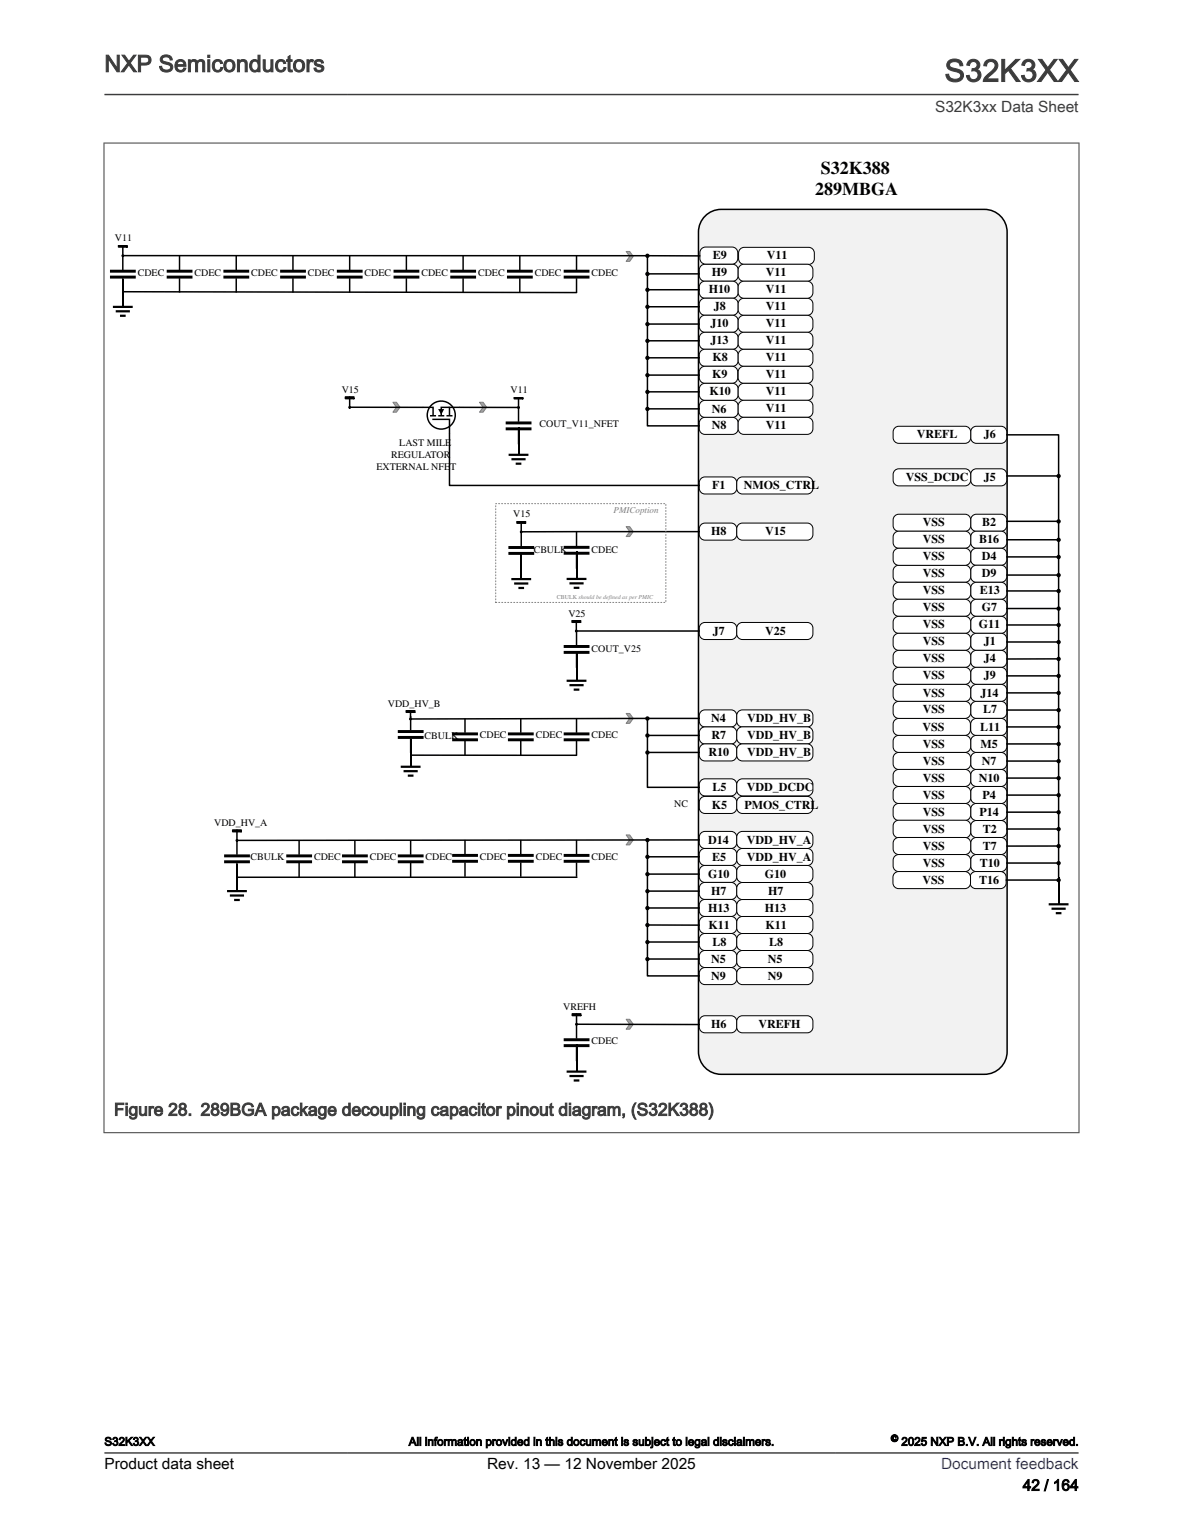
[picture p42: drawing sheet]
<svg xmlns="http://www.w3.org/2000/svg" width="216mm" height="279mm" viewBox="0 0 216 279" stroke-linecap="round" stroke-linejoin="round" font-family="sans-serif">
<defs><g id="words">
<text font-size="5.6" fill="#3c3c3c" x="172.4" y="14.9">S32K3XX</text>
<text font-size="4.2" fill="#3c3c3c" x="19" y="13.1">NXP Semiconductors</text>
<g font-size="3.3">
<text x="148.8" y="35.6">289MBGA</text>
<text x="149.8" y="31.7">S32K388</text>
</g>
<text font-size="3.2" fill="#3c3c3c" x="20.8" y="203.6">Figure 28. 289BGA package decoupling capacitor pinout diagram, (S32K388)</text>
<text font-size="2.8" fill="#3c3c3c" x="170.6" y="20.4">S32K3xx Data Sheet</text>
<g font-size="2.8">
<text x="19.1" y="268.1">Product data sheet</text>
<text x="88.9" y="268.1">Rev. 13 — 12 November 2025</text>
<text x="186.7" y="272">42 / 164</text>
</g>
<text font-size="2.8" fill="#00f" x="171.7" y="268.1">Document feedback</text>
<g font-size="2.2">
<text x="130.1" y="47.3">E9</text>
<text x="139.9" y="47.4">V11</text>
<text x="129.4" y="53.5">H10</text>
<text x="129.9" y="50.4">H9</text>
<text x="139.8" y="50.4">V11</text>
<text x="139.8" y="53.5">V11</text>
<text x="129.7" y="59.7">J10</text>
<text x="130.3" y="56.6">J8</text>
<text x="139.8" y="56.6">V11</text>
<text x="139.8" y="59.8">V11</text>
<text x="129.7" y="62.9">J13</text>
<text x="130" y="66">K8</text>
<text x="139.8" y="62.8">V11</text>
<text x="139.8" y="66">V11</text>
<text x="130" y="69.1">K9</text>
<text x="139.8" y="69.1">V11</text>
<text x="129.5" y="72.2">K10</text>
<text x="129.9" y="75.3">N6</text>
<text x="139.8" y="72.2">V11</text>
<text x="139.8" y="75.3">V11</text>
<text x="129.9" y="78.4">N8</text>
<text x="139.8" y="78.4">V11</text>
<text x="167.3" y="80">VREFL</text>
<text x="179.5" y="80">J6</text>
<text x="130" y="89.3">F1</text>
<text x="135.7" y="89.3">NMOS_CTRL</text>
<text x="165.3" y="87.8">VSS_DCDC</text>
<text x="179.5" y="87.8">J5</text>
<text x="129.8" y="97.7">H8</text>
<text x="139.6" y="97.7">V15</text>
<text x="168.4" y="96.1">VSS</text>
<text x="168.4" y="99.2">VSS</text>
<text x="178.7" y="99.2">B16</text>
<text x="179.3" y="96.1">B2</text>
<text x="168.4" y="105.4">VSS</text>
<text x="168.4" y="102.3">VSS</text>
<text x="179.2" y="102.3">D4</text>
<text x="179.2" y="105.4">D9</text>
<text x="168.4" y="108.5">VSS</text>
<text x="168.4" y="111.6">VSS</text>
<text x="178.8" y="108.5">E13</text>
<text x="179.2" y="111.6">G7</text>
<text x="130.1" y="115.8">J7</text>
<text x="139.6" y="115.8">V25</text>
<text x="168.4" y="114.7">VSS</text>
<text x="168.4" y="117.8">VSS</text>
<text x="178.6" y="114.7">G11</text>
<text x="179.5" y="117.8">J1</text>
<text x="168.4" y="120.9">VSS</text>
<text x="168.4" y="124">VSS</text>
<text x="179.5" y="120.9">J4</text>
<text x="179.5" y="124">J9</text>
<text x="129.8" y="131.8">N4</text>
<text x="136.3" y="131.8">VDD_HV_B</text>
<text x="168.4" y="127.1">VSS</text>
<text x="168.4" y="130.2">VSS</text>
<text x="179" y="127.1">J14</text>
<text x="179.4" y="130.2">L7</text>
<text x="129.3" y="138">R10</text>
<text x="129.9" y="134.9">R7</text>
<text x="136.3" y="134.9">VDD_HV_B</text>
<text x="136.3" y="138">VDD_HV_B</text>
<text x="168.4" y="133.3">VSS</text>
<text x="168.4" y="136.4">VSS</text>
<text x="178.9" y="133.3">L11</text>
<text x="178.9" y="136.4">M5</text>
<text x="168.4" y="139.5">VSS</text>
<text x="168.4" y="142.6">VSS</text>
<text x="178.6" y="142.6">N10</text>
<text x="179.2" y="139.5">N7</text>
<text x="129.9" y="147.6">K5</text>
<text x="130" y="144.3">L5</text>
<text x="135.9" y="147.6">PMOS_CTRL</text>
<text x="136.3" y="144.3">VDD_DCDC</text>
<text x="168.4" y="145.7">VSS</text>
<text x="168.4" y="148.8">VSS</text>
<text x="178.7" y="148.8">P14</text>
<text x="179.3" y="145.7">P4</text>
<text x="129.2" y="153.9">D14</text>
<text x="136.3" y="153.9">VDD_HV_A</text>
<text x="168.4" y="152">VSS</text>
<text x="168.4" y="155">VSS</text>
<text x="179.3" y="152">T2</text>
<text x="179.3" y="155">T7</text>
<text x="129.2" y="160.1">G10</text>
<text x="129.9" y="157">E5</text>
<text x="136.3" y="157.1">VDD_HV_A</text>
<text x="139.6" y="160.1">G10</text>
<text x="168.4" y="161.3">VSS</text>
<text x="168.4" y="158.2">VSS</text>
<text x="178.7" y="161.3">T16</text>
<text x="178.8" y="158.2">T10</text>
<text x="129.2" y="166.4">H13</text>
<text x="129.8" y="163.3">H7</text>
<text x="139.6" y="166.4">H13</text>
<text x="140.2" y="163.3">H7</text>
<text x="129.3" y="169.5">K11</text>
<text x="130" y="172.6">L8</text>
<text x="139.7" y="169.5">K11</text>
<text x="140.4" y="172.6">L8</text>
<text x="129.8" y="175.7">N5</text>
<text x="129.8" y="178.8">N9</text>
<text x="140.1" y="175.7">N5</text>
<text x="140.1" y="178.8">N9</text>
<text x="129.8" y="187.6">H6</text>
<text x="138.4" y="187.6">VREFH</text>
</g>
<g font-size="2.1">
<text x="19" y="263.8">S32K3XX</text>
<text x="74.6" y="263.8">All information provided in this document is subject to legal disclaimers.</text>
<text x="164.5" y="263.8">2025 NXP B.V. All rights reserved.</text>
</g>
<g font-size="1.8">
<text x="21" y="44">V11</text>
<text x="25.1" y="50.3">CDEC</text>
<text x="35.5" y="50.3">CDEC</text>
<text x="45.8" y="50.3">CDEC</text>
<text x="56.2" y="50.3">CDEC</text>
<text x="66.5" y="50.3">CDEC</text>
<text x="76.9" y="50.3">CDEC</text>
<text x="87.2" y="50.3">CDEC</text>
<text x="97.6" y="50.3">CDEC</text>
<text x="107.9" y="50.3">CDEC</text>
<text x="62.4" y="71.7">V15</text>
<text x="93.2" y="71.7">V11</text>
<text x="98.4" y="77.9">COUT_V11_NFET</text>
<text x="71.4" y="83.5">REGULATOR</text>
<text x="72.9" y="81.3">LAST MILE</text>
<text x="68.7" y="85.7">EXTERNAL NFET</text>
<text x="93.7" y="94.4">V15</text>
<text x="97.4" y="100.9">CBULK</text>
<text x="107.9" y="100.9">CDEC</text>
<text x="103.7" y="112.5">V25</text>
<text x="108" y="118.9">COUT_V25</text>
<text x="70.8" y="128.9">VDD_HV_B</text>
<text x="77.5" y="134.8">CBULK</text>
<text x="87.6" y="134.7">CDEC</text>
<text x="97.8" y="134.7">CDEC</text>
<text x="107.9" y="134.7">CDEC</text>
<text x="123" y="147.3">NC</text>
<text x="39.1" y="150.7">VDD_HV_A</text>
<text x="45.7" y="156.9">CBULK</text>
<text x="57.3" y="157">CDEC</text>
<text x="67.5" y="157">CDEC</text>
<text x="77.7" y="157">CDEC</text>
<text x="87.6" y="156.9">CDEC</text>
<text x="97.8" y="156.9">CDEC</text>
<text x="107.9" y="156.9">CDEC</text>
<text x="102.8" y="184.3">VREFH</text>
<text x="107.9" y="190.5">CDEC</text>
<text x="162.6" y="263.1">©</text>
</g>
<text font-size="1.6" fill="#7f7f7f" x="112" y="93.6">PMICoption</text>
<text font-size="1.1" fill="#7f7f7f" x="101.6" y="109.2">CBULK should be defined as per PMIC</text>
</g></defs>
<path d="M128.9 39.2a4.1 4.1 0 0 1 2.7-1h48.1a4.1 4.1 0 0 1 4.1 4.2v149.5a4.1 4.1 0 0 1-4.1 4.2h-48.1a4.1 4.1 0 0 1-4.1-4.2v-149.5a4.1 4.1 0 0 1 1.4-3.2z" fill-rule="evenodd" fill="#f2f2f2" stroke="#000" stroke-width=".27"/>
<g fill="#a5a5a5" stroke="#7f7f7f" stroke-width=".18">
<path d="M114.3 96.1h.6l.7 .9-.7 .9h-.6l.6-.9z" fill-rule="evenodd"/>
<path d="M114.3 45.9h.6l.7 .9-.7 .9h-.6l.6-.9z" fill-rule="evenodd"/>
<path d="M114.3 130.2h.6l.7 .9-.7 .9h-.6l.6-.9z" fill-rule="evenodd"/>
</g>
<g fill="#000">
<path d="M74.1 129.7h1.6v.3h-1.6zM74.8 131.2a.12 .12 0 0 0 .2 0 .12 .12 0 0 0-.2 0z" fill-rule="evenodd"/>
<path d="M72.6 133.2v.6h4.7v-.6zM72.6 134.3v.5h4.7v-.5z" fill-rule="evenodd"/>
<path d="M82.5 133.7v.5h4.7v-.5zM82.5 134.7v.6h4.7v-.6z" fill-rule="evenodd"/>
<path d="M92.7 133.7v.5h4.7v-.5zM92.7 134.7v.6h4.7v-.6z" fill-rule="evenodd"/>
</g>
<g fill="none" stroke="#000" stroke-width=".27">
<path d="M74.1 129.7h1.6v.3h-1.6zM74.9 129.7v1.5M74.9 130.7v2.6M74.9 134.8v5M84.9 131.1v2.6M84.9 135.2v2.6M95 131.1v2.6M95 135.2v2.6"/>
<circle cx="74.9" cy="131.2" r=".12"/>
</g>
<path d="M73.1 139.9h3.7M73.7 140.7h2.5M74.4 141.5h1.1" fill="none" stroke="#000" stroke-width=".4"/>
<path d="M70.8 127.3h8.3v2.2h-8.3z" fill-rule="evenodd" fill="#fff"/>
<path d="M20.6 56h3.6M21.1 56.8h2.6M21.9 57.6h1M191.4 165h3.6M191.9 165.8h2.6M192.7 166.7h1" fill="none" stroke="#000" stroke-width=".4"/>
<g fill="none" stroke="#000" stroke-width=".27">
<path d="M22.4 46.7v2.6M22.4 50.8v5M32.8 46.7v2.6M32.8 50.8v2.6M43.1 46.7v2.6M43.1 50.8v2.6M53.5 46.7v2.6M53.5 50.8v2.6M63.8 46.7v2.6M63.8 50.8v2.6M74.2 46.7v2.6M74.2 50.8v2.6"/>
<path d="M84.5 46.7v2.6M84.5 50.8v2.6M94.9 46.7v2.6M94.9 50.8v2.6M105.2 46.7v2.6M105.2 50.8v2.6l-82.7-.2M75.1 137.8h19.9M193.2 160.1v4.8"/>
</g>
<g fill="#000">
<path d="M20.1 49.2v.6h4.7v-.6zM20.1 50.3v.5h4.7v-.5z" fill-rule="evenodd"/>
<path d="M30.4 49.2v.6h4.7v-.6zM30.4 50.3v.5h4.7v-.5z" fill-rule="evenodd"/>
<path d="M40.8 49.2v.6h4.7v-.6zM40.8 50.3v.5h4.7v-.5z" fill-rule="evenodd"/>
<path d="M51.1 49.2v.6h4.7v-.6zM51.1 50.3v.5h4.7v-.5z" fill-rule="evenodd"/>
<path d="M61.5 49.2v.6h4.7v-.6zM61.5 50.3v.5h4.7v-.5z" fill-rule="evenodd"/>
<path d="M71.8 49.2v.6h4.7v-.6zM71.8 50.3v.5h4.7v-.5z" fill-rule="evenodd"/>
<path d="M82.2 49.2v.6h4.7v-.6zM82.2 50.3v.5h4.7v-.5z" fill-rule="evenodd"/>
<path d="M92.5 49.2v.6h4.7v-.6zM92.5 50.3v.5h4.7v-.5z" fill-rule="evenodd"/>
<path d="M102.9 49.2v.6h4.7v-.6zM102.9 50.3v.5h4.7v-.5z" fill-rule="evenodd"/>
</g>
<path d="M114.3 186h.6l.7 .9-.7 .9h-.6l.6-.9z" fill-rule="evenodd" fill="#a5a5a5" stroke="#7f7f7f" stroke-width=".18"/>
<g fill="#000">
<path d="M21.6 44.8h1.6v.3h-1.6zM22.3 46.7a.12 .12 0 0 0 .2 0 .12 .12 0 0 0-.2 0z" fill-rule="evenodd"/>
<path d="M102.9 117.7v.5h4.7v-.5zM102.9 118.8v.5h4.7v-.5z" fill-rule="evenodd"/>
</g>
<g fill="none" stroke="#000" stroke-width=".27">
<path d="M21.6 44.8h1.6v.3h-1.6zM22.4 44.8v1.9M105.2 115.2v2.6M105.2 119.3v4.8"/>
<circle cx="22.4" cy="46.7" r=".12"/>
</g>
<path d="M103.4 124.2h3.6M103.9 125h2.6M104.7 125.9h1" fill="none" stroke="#000" stroke-width=".4"/>
<path d="M21 42.4h2.9v2.2h-2.9z" fill-rule="evenodd" fill="#fff"/>
<path d="M104.4 113.3h1.6v.3h-1.6zM105.1 115.2a.12 .12 0 0 0 .2 0 .12 .12 0 0 0-.2 0z" fill-rule="evenodd" fill="#000"/>
<g fill="none" stroke="#000" stroke-width=".27">
<path d="M104.4 113.3h1.6v.3h-1.6zM105.2 113.3v1.9"/>
<circle cx="105.2" cy="115.2" r=".12"/>
</g>
<path d="M103.7 110.9h2.9v2.2h-2.9z" fill-rule="evenodd" fill="#fff"/>
<g fill="#fff" stroke="#000" stroke-width=".18">
<path d="M135 45.6l.5-.4 .3-.1h11.8a1.03 1.03 0 0 1 1 1.1v1a1.03 1.03 0 0 1-1 1.1h-11.8a1.03 1.03 0 0 1-1-1.1v-1z" fill-rule="evenodd"/>
<path d="M127.8 48.6l.5-.3 .4-.1h5a1.03 1.03 0 0 1 1 1.1v1a1.03 1.03 0 0 1-1 1h-5a1.03 1.03 0 0 1-1.1-1v-1z" fill-rule="evenodd"/>
<path d="M127.8 51.7l.5-.3 .4-.1h5a1.03 1.03 0 0 1 1 1v1.1a1.03 1.03 0 0 1-1 1h-5a1.03 1.03 0 0 1-1.1-1v-1.1z" fill-rule="evenodd"/>
<path d="M127.8 54.8l.5-.3 .4-.1h5a1.03 1.03 0 0 1 1 1.1v1a1.03 1.03 0 0 1-1 1h-5a1.03 1.03 0 0 1-1.1-1v-1z" fill-rule="evenodd"/>
<path d="M127.8 58l.5-.4 .4-.1h5a1.03 1.03 0 0 1 1 1.1v1a1.03 1.03 0 0 1-1 1h-5a1.03 1.03 0 0 1-1.1-1v-1z" fill-rule="evenodd"/>
<path d="M127.8 61.1l.5-.4 .4-.1h5a1.03 1.03 0 0 1 1 1.1v1a1.03 1.03 0 0 1-1 1.1h-5a1.03 1.03 0 0 1-1.1-1.1v-1z" fill-rule="evenodd"/>
<path d="M127.8 64.2l.5-.4 .4-.1h5a1.03 1.03 0 0 1 1 1.1v1a1.03 1.03 0 0 1-1 1.1h-5a1.03 1.03 0 0 1-1.1-1.1v-1z" fill-rule="evenodd"/>
<path d="M127.8 67.3l.5-.4 .4-.1h4.9a1.03 1.03 0 0 1 1 1.1v1a1.03 1.03 0 0 1-1 1.1h-4.9a1.03 1.03 0 0 1-1.1-1.1v-1z" fill-rule="evenodd"/>
<path d="M127.8 70.4l.5-.4h.4h5a1.03 1.03 0 0 1 1 1v1a1.03 1.03 0 0 1-1 1.1h-5a1.03 1.03 0 0 1-1.1-1.1v-1z" fill-rule="evenodd"/>
<path d="M127.8 73.5l.5-.4h.4h5a1.03 1.03 0 0 1 1 1v1a1.03 1.03 0 0 1-1 1.1h-5a1.03 1.03 0 0 1-1.1-1.1v-1z" fill-rule="evenodd"/>
<path d="M127.8 76.6l.5-.4h.4h5a1.03 1.03 0 0 1 1 1v1a1.03 1.03 0 0 1-1 1.1h-5a1.03 1.03 0 0 1-1.1-1.1v-1z" fill-rule="evenodd"/>
<path d="M127.8 87.5l.5-.4 .4-.1h4.7a1.03 1.03 0 0 1 1.1 1.1v1a1.03 1.03 0 0 1-1.1 1.1h-4.7a1.03 1.03 0 0 1-1.1-1.1v-1z" fill-rule="evenodd"/>
<path d="M127.8 95.9l.5-.4h.4h4.7a1.03 1.03 0 0 1 1.1 1v1a1.03 1.03 0 0 1-1.1 1.1h-4.7a1.03 1.03 0 0 1-1.1-1.1v-1z" fill-rule="evenodd"/>
<path d="M127.8 145.8l.5-.4 .4-.1h4.7a1.03 1.03 0 0 1 1.1 1.1v1a1.03 1.03 0 0 1-1.1 1.1h-4.7a1.03 1.03 0 0 1-1.1-1.1v-1z" fill-rule="evenodd"/>
<path d="M127.8 142.6l.5-.4 .4-.1h4.7a1.03 1.03 0 0 1 1.1 1.1v1a1.03 1.03 0 0 1-1.1 1h-4.7a1.03 1.03 0 0 1-1.1-1v-1z" fill-rule="evenodd"/>
<path d="M127.8 114l.5-.4h.4h4.7a1.03 1.03 0 0 1 1.1 1v1.1a1.03 1.03 0 0 1-1.1 1h-4.7a1.03 1.03 0 0 1-1.1-1v-1.1z" fill-rule="evenodd"/>
<path d="M127.8 130l.5-.4h.4h4.7a1.03 1.03 0 0 1 1.1 1v1a1.03 1.03 0 0 1-1.1 1.1h-4.7a1.03 1.03 0 0 1-1.1-1.1v-1z" fill-rule="evenodd"/>
<path d="M127.8 133.1l.5-.4h.4h4.7a1.03 1.03 0 0 1 1.1 1v1a1.03 1.03 0 0 1-1.1 1.1h-4.7a1.03 1.03 0 0 1-1.1-1.1v-1z" fill-rule="evenodd"/>
<path d="M127.8 136.2l.5-.4h.4h4.7a1.03 1.03 0 0 1 1.1 1v1a1.03 1.03 0 0 1-1.1 1.1h-4.7a1.03 1.03 0 0 1-1.1-1.1v-1z" fill-rule="evenodd"/>
<path d="M127.8 152.2l.5-.4 .4-.1h4.7a1.03 1.03 0 0 1 1.1 1.1v1a1.03 1.03 0 0 1-1.1 1h-4.7a1.03 1.03 0 0 1-1.1-1v-1z" fill-rule="evenodd"/>
<path d="M127.8 155.3l.5-.4 .4-.1h4.7a1.03 1.03 0 0 1 1.1 1.1v1a1.03 1.03 0 0 1-1.1 1h-4.7a1.03 1.03 0 0 1-1.1-1v-1z" fill-rule="evenodd"/>
<path d="M127.8 158.4l.5-.4 .4-.1h4.7a1.03 1.03 0 0 1 1.1 1.1v1a1.03 1.03 0 0 1-1.1 1h-4.7a1.03 1.03 0 0 1-1.1-1v-1z" fill-rule="evenodd"/>
<path d="M127.8 161.5l.5-.4 .4-.1h4.7a1.03 1.03 0 0 1 1.1 1.1v1a1.03 1.03 0 0 1-1.1 1.1h-4.7a1.03 1.03 0 0 1-1.1-1.1v-1z" fill-rule="evenodd"/>
<path d="M127.8 164.6l.5-.4 .4-.1h4.7a1.03 1.03 0 0 1 1.1 1.1v1a1.03 1.03 0 0 1-1.1 1.1h-4.7a1.03 1.03 0 0 1-1.1-1.1v-1z" fill-rule="evenodd"/>
<path d="M127.8 167.7l.5-.4 .4-.1h4.7a1.03 1.03 0 0 1 1.1 1.1v1a1.03 1.03 0 0 1-1.1 1.1h-4.7a1.03 1.03 0 0 1-1.1-1.1v-1z" fill-rule="evenodd"/>
<path d="M127.8 170.8l.5-.4h.4h4.7a1.03 1.03 0 0 1 1.1 1v1a1.03 1.03 0 0 1-1.1 1.1h-4.7a1.03 1.03 0 0 1-1.1-1.1v-1z" fill-rule="evenodd"/>
<path d="M127.8 173.9l.5-.4h.4h4.7a1.03 1.03 0 0 1 1.1 1v1a1.03 1.03 0 0 1-1.1 1.1h-4.7a1.03 1.03 0 0 1-1.1-1.1v-1z" fill-rule="evenodd"/>
<path d="M127.8 177l.5-.4h.4h4.7a1.03 1.03 0 0 1 1.1 1v1.1a1.03 1.03 0 0 1-1.1 1h-4.7a1.03 1.03 0 0 1-1.1-1v-1.1z" fill-rule="evenodd"/>
<path d="M127.8 185.8l.5-.4h.4h4.7a1.03 1.03 0 0 1 1.1 1v1a1.03 1.03 0 0 1-1.1 1.1h-4.7a1.03 1.03 0 0 1-1.1-1.1v-1z" fill-rule="evenodd"/>
<path d="M177.4 78.2l.5-.4h.3h4.5a1.03 1.03 0 0 1 1 1v1.1a1.03 1.03 0 0 1-1 1h-4.5a1.03 1.03 0 0 1-1-1v-1.1z" fill-rule="evenodd"/>
<path d="M177.4 86l.5-.4h.3h4.5a1.03 1.03 0 0 1 1 1v1a1.03 1.03 0 0 1-1 1.1h-4.5a1.03 1.03 0 0 1-1-1.1v-1z" fill-rule="evenodd"/>
<path d="M177.4 94.3l.5-.4 .3-.1h4.5a1.03 1.03 0 0 1 1 1.1v1a1.03 1.03 0 0 1-1 1.1h-4.5a1.03 1.03 0 0 1-1-1.1v-1z" fill-rule="evenodd"/>
<path d="M177.4 97.4l.5-.4 .3-.1h4.5a1.03 1.03 0 0 1 1 1.1v1a1.03 1.03 0 0 1-1 1.1h-4.5a1.03 1.03 0 0 1-1-1.1v-1z" fill-rule="evenodd"/>
<path d="M177.4 100.5l.5-.4h.3h4.5a1.03 1.03 0 0 1 1 1v1a1.03 1.03 0 0 1-1 1.1h-4.5a1.03 1.03 0 0 1-1-1.1v-1z" fill-rule="evenodd"/>
<path d="M177.4 103.6l.5-.4h.3h4.5a1.03 1.03 0 0 1 1 1v1a1.03 1.03 0 0 1-1 1.1h-4.5a1.03 1.03 0 0 1-1-1.1v-1z" fill-rule="evenodd"/>
<path d="M177.4 106.7l.5-.4h.3h4.5a1.03 1.03 0 0 1 1 1v1a1.03 1.03 0 0 1-1 1.1h-4.5a1.03 1.03 0 0 1-1-1.1v-1z" fill-rule="evenodd"/>
<path d="M177.4 109.8l.5-.4h.3h4.5a1.03 1.03 0 0 1 1 1v1a1.03 1.03 0 0 1-1 1.1h-4.5a1.03 1.03 0 0 1-1-1.1v-1z" fill-rule="evenodd"/>
<path d="M177.4 112.9l.5-.4h.3h4.5a1.03 1.03 0 0 1 1 1v1.1a1.03 1.03 0 0 1-1 1h-4.5a1.03 1.03 0 0 1-1-1v-1.1z" fill-rule="evenodd"/>
<path d="M177.4 116l.5-.4h.3h4.5a1.03 1.03 0 0 1 1 1v1.1a1.03 1.03 0 0 1-1 1h-4.5a1.03 1.03 0 0 1-1-1v-1.1z" fill-rule="evenodd"/>
<path d="M177.4 119.1l.5-.4h.3h4.5a1.03 1.03 0 0 1 1 1v1.1a1.03 1.03 0 0 1-1 1h-4.5a1.03 1.03 0 0 1-1-1v-1.1z" fill-rule="evenodd"/>
<path d="M177.4 122.2l.5-.4h.3h4.5a1.03 1.03 0 0 1 1 1v1.1a1.03 1.03 0 0 1-1 1h-4.5a1.03 1.03 0 0 1-1-1v-1.1z" fill-rule="evenodd"/>
<path d="M177.4 125.3l.5-.3 .3-.1h4.5a1.03 1.03 0 0 1 1 1v1.1a1.03 1.03 0 0 1-1 1h-4.5a1.03 1.03 0 0 1-1-1v-1.1z" fill-rule="evenodd"/>
<path d="M177.4 128.4l.5-.4h.3h4.5a1.03 1.03 0 0 1 1 1v1.1a1.03 1.03 0 0 1-1 1h-4.5a1.03 1.03 0 0 1-1-1v-1.1z" fill-rule="evenodd"/>
<path d="M177.4 131.5l.5-.3 .3-.1h4.5a1.03 1.03 0 0 1 1 1v1.1a1.03 1.03 0 0 1-1 1h-4.5a1.03 1.03 0 0 1-1-1v-1.1z" fill-rule="evenodd"/>
<path d="M177.4 134.6l.5-.3 .3-.1h4.5a1.03 1.03 0 0 1 1 1v1.1a1.03 1.03 0 0 1-1 1h-4.5a1.03 1.03 0 0 1-1-1v-1.1z" fill-rule="evenodd"/>
<path d="M177.4 137.7l.5-.3 .3-.1h4.5a1.03 1.03 0 0 1 1 1.1v1a1.03 1.03 0 0 1-1 1h-4.5a1.03 1.03 0 0 1-1-1v-1z" fill-rule="evenodd"/>
<path d="M177.4 140.8l.5-.3 .3-.1h4.5a1.03 1.03 0 0 1 1 1v1.1a1.03 1.03 0 0 1-1 1h-4.5a1.03 1.03 0 0 1-1-1v-1.1z" fill-rule="evenodd"/>
<path d="M177.4 144l.5-.4 .3-.1h4.5a1.03 1.03 0 0 1 1 1.1v1a1.03 1.03 0 0 1-1 1h-4.5a1.03 1.03 0 0 1-1-1v-1z" fill-rule="evenodd"/>
<path d="M177.4 147l.5-.3 .3-.1h4.5a1.03 1.03 0 0 1 1 1.1v1a1.03 1.03 0 0 1-1 1h-4.5a1.03 1.03 0 0 1-1-1v-1z" fill-rule="evenodd"/>
<path d="M177.4 150.2l.5-.4 .3-.1h4.5a1.03 1.03 0 0 1 1 1.1v1a1.03 1.03 0 0 1-1 1.1h-4.5a1.03 1.03 0 0 1-1-1.1v-1z" fill-rule="evenodd"/>
<path d="M177.4 153.3l.5-.4 .3-.1h4.5a1.03 1.03 0 0 1 1 1.1v1a1.03 1.03 0 0 1-1 1h-4.5a1.03 1.03 0 0 1-1-1v-1z" fill-rule="evenodd"/>
<path d="M177.4 156.4l.5-.4 .3-.1h4.5a1.03 1.03 0 0 1 1 1.1v1a1.03 1.03 0 0 1-1 1.1h-4.5a1.03 1.03 0 0 1-1-1.1v-1z" fill-rule="evenodd"/>
<path d="M127.9 45.5l.5-.4h.4h4.8a1.03 1.03 0 0 1 1 1v1.1a1.03 1.03 0 0 1-1 1h-4.8a1.03 1.03 0 0 1-1.1-1v-1.1z" fill-rule="evenodd"/>
<path d="M134.9 48.6l.5-.3 .4-.1h11.5a1.03 1.03 0 0 1 1.1 1.1v1a1.03 1.03 0 0 1-1.1 1h-11.5a1.03 1.03 0 0 1-1.1-1v-1z" fill-rule="evenodd"/>
<path d="M134.9 54.9l.5-.4 .4-.1h11.5a1.03 1.03 0 0 1 1.1 1.1v1a1.03 1.03 0 0 1-1.1 1h-11.5a1.03 1.03 0 0 1-1.1-1v-1z" fill-rule="evenodd"/>
<path d="M134.9 58l.5-.4 .4-.1h11.5a1.03 1.03 0 0 1 1.1 1.1v1a1.03 1.03 0 0 1-1.1 1.1h-11.5a1.03 1.03 0 0 1-1.1-1.1v-1z" fill-rule="evenodd"/>
<path d="M134.9 61.1l.5-.4 .4-.1h11.5a1.03 1.03 0 0 1 1.1 1.1v1a1.03 1.03 0 0 1-1.1 1h-11.5a1.03 1.03 0 0 1-1.1-1v-1z" fill-rule="evenodd"/>
<path d="M134.9 64.2l.5-.4 .4-.1h11.5a1.03 1.03 0 0 1 1.1 1.1v1a1.03 1.03 0 0 1-1.1 1.1h-11.5a1.03 1.03 0 0 1-1.1-1.1v-1z" fill-rule="evenodd"/>
<path d="M134.9 67.3l.5-.4 .4-.1h11.5a1.03 1.03 0 0 1 1.1 1.1v1a1.03 1.03 0 0 1-1.1 1.1h-11.5a1.03 1.03 0 0 1-1.1-1.1v-1z" fill-rule="evenodd"/>
<path d="M134.9 70.4l.5-.4h.4h11.5a1.03 1.03 0 0 1 1.1 1v1a1.03 1.03 0 0 1-1.1 1.1h-11.5a1.03 1.03 0 0 1-1.1-1.1v-1z" fill-rule="evenodd"/>
<path d="M134.9 51.7l.5-.3 .4-.1h11.5a1.03 1.03 0 0 1 1.1 1.1v1a1.03 1.03 0 0 1-1.1 1h-11.5a1.03 1.03 0 0 1-1.1-1v-1z" fill-rule="evenodd"/>
<path d="M134.9 73.5l.5-.4 .4-.1h11.5a1.03 1.03 0 0 1 1.1 1.1v1a1.03 1.03 0 0 1-1.1 1.1h-11.5a1.03 1.03 0 0 1-1.1-1.1v-1z" fill-rule="evenodd"/>
<path d="M134.9 76.6l.5-.4h.4h11.5a1.03 1.03 0 0 1 1.1 1v1a1.03 1.03 0 0 1-1.1 1.1h-11.5a1.03 1.03 0 0 1-1.1-1.1v-1z" fill-rule="evenodd"/>
<path d="M134.7 87.5l.5-.4 .3-.1h11.8a1.03 1.03 0 0 1 1.1 1.1v1a1.03 1.03 0 0 1-1.1 1.1h-11.8a1.03 1.03 0 0 1-1-1.1v-1z" fill-rule="evenodd"/>
<path d="M134.7 95.9l.5-.4h.3h11.8a1.03 1.03 0 0 1 1.1 1v1a1.03 1.03 0 0 1-1.1 1.1h-11.8a1.03 1.03 0 0 1-1-1.1v-1z" fill-rule="evenodd"/>
<path d="M134.7 145.8l.5-.4 .3-.1h11.8a1.03 1.03 0 0 1 1.1 1.1v1a1.03 1.03 0 0 1-1.1 1.1h-11.8a1.03 1.03 0 0 1-1-1.1v-1z" fill-rule="evenodd"/>
<path d="M134.7 142.6l.5-.4 .3-.1h11.8a1.03 1.03 0 0 1 1.1 1.1v1a1.03 1.03 0 0 1-1.1 1h-11.8a1.03 1.03 0 0 1-1-1v-1z" fill-rule="evenodd"/>
<path d="M134.7 114l.5-.4h.3h11.8a1.03 1.03 0 0 1 1.1 1v1.1a1.03 1.03 0 0 1-1.1 1h-11.8a1.03 1.03 0 0 1-1-1v-1.1z" fill-rule="evenodd"/>
<path d="M134.7 130l.5-.4h.3h11.8a1.03 1.03 0 0 1 1.1 1v1a1.03 1.03 0 0 1-1.1 1.1h-11.8a1.03 1.03 0 0 1-1-1.1v-1z" fill-rule="evenodd"/>
<path d="M134.7 133.1l.5-.4 .3-.1h11.8a1.03 1.03 0 0 1 1.1 1.1v1a1.03 1.03 0 0 1-1.1 1.1h-11.8a1.03 1.03 0 0 1-1-1.1v-1z" fill-rule="evenodd"/>
<path d="M134.7 136.2l.5-.4h.3h11.8a1.03 1.03 0 0 1 1.1 1v1a1.03 1.03 0 0 1-1.1 1.1h-11.8a1.03 1.03 0 0 1-1-1.1v-1z" fill-rule="evenodd"/>
<path d="M134.7 152.2l.5-.4 .3-.1h11.8a1.03 1.03 0 0 1 1.1 1.1v1a1.03 1.03 0 0 1-1.1 1h-11.8a1.03 1.03 0 0 1-1-1v-1z" fill-rule="evenodd"/>
<path d="M134.7 155.3l.5-.4 .3-.1h11.8a1.03 1.03 0 0 1 1.1 1.1v1a1.03 1.03 0 0 1-1.1 1.1h-11.8a1.03 1.03 0 0 1-1-1.1v-1z" fill-rule="evenodd"/>
<path d="M134.7 161.5l.5-.4 .3-.1h11.8a1.03 1.03 0 0 1 1.1 1.1v1a1.03 1.03 0 0 1-1.1 1.1h-11.8a1.03 1.03 0 0 1-1-1.1v-1z" fill-rule="evenodd"/>
<path d="M134.7 164.6l.5-.4h.3h11.8a1.03 1.03 0 0 1 1.1 1v1a1.03 1.03 0 0 1-1.1 1.1h-11.8a1.03 1.03 0 0 1-1-1.1v-1z" fill-rule="evenodd"/>
<path d="M134.7 167.7l.5-.4h.3h11.8a1.03 1.03 0 0 1 1.1 1v1a1.03 1.03 0 0 1-1.1 1.1h-11.8a1.03 1.03 0 0 1-1-1.1v-1z" fill-rule="evenodd"/>
<path d="M134.7 170.8l.5-.4h.3h11.8a1.03 1.03 0 0 1 1.1 1v1a1.03 1.03 0 0 1-1.1 1.1h-11.8a1.03 1.03 0 0 1-1-1.1v-1z" fill-rule="evenodd"/>
<path d="M134.7 173.9l.5-.4h.3h11.8a1.03 1.03 0 0 1 1.1 1v1a1.03 1.03 0 0 1-1.1 1.1h-11.8a1.03 1.03 0 0 1-1-1.1v-1z" fill-rule="evenodd"/>
<path d="M134.7 177l.5-.4h.3h11.8a1.03 1.03 0 0 1 1.1 1v1.1a1.03 1.03 0 0 1-1.1 1h-11.8a1.03 1.03 0 0 1-1-1v-1.1z" fill-rule="evenodd"/>
<path d="M134.7 158.4l.5-.4 .3-.1h11.8a1.03 1.03 0 0 1 1.1 1.1v1a1.03 1.03 0 0 1-1.1 1h-11.8a1.03 1.03 0 0 1-1-1v-1z" fill-rule="evenodd"/>
<path d="M134.7 185.8l.5-.4h.3h11.8a1.03 1.03 0 0 1 1.1 1v1a1.03 1.03 0 0 1-1.1 1.1h-11.8a1.03 1.03 0 0 1-1-1.1v-1z" fill-rule="evenodd"/>
<path d="M163.2 78.2l.5-.4h.3h12.1a1.03 1.03 0 0 1 1.1 1v1.1a1.03 1.03 0 0 1-1.1 1h-12.1a1.03 1.03 0 0 1-1-1v-1.1z" fill-rule="evenodd"/>
<path d="M163.2 86l.5-.4h.3h12.1a1.03 1.03 0 0 1 1.1 1v1a1.03 1.03 0 0 1-1.1 1.1h-12.1a1.03 1.03 0 0 1-1-1.1v-1z" fill-rule="evenodd"/>
<path d="M163.2 94.3l.5-.4 .3-.1h12.1a1.03 1.03 0 0 1 1.1 1.1v1a1.03 1.03 0 0 1-1.1 1.1h-12.1a1.03 1.03 0 0 1-1-1.1v-1z" fill-rule="evenodd"/>
<path d="M163.2 97.4l.5-.4 .3-.1h12.1a1.03 1.03 0 0 1 1.1 1.1v1a1.03 1.03 0 0 1-1.1 1.1h-12.1a1.03 1.03 0 0 1-1-1.1v-1z" fill-rule="evenodd"/>
<path d="M163.2 103.6l.5-.4h.3h12.1a1.03 1.03 0 0 1 1.1 1v1a1.03 1.03 0 0 1-1.1 1.1h-12.1a1.03 1.03 0 0 1-1-1.1v-1z" fill-rule="evenodd"/>
<path d="M163.2 106.7l.5-.4h.3h12.1a1.03 1.03 0 0 1 1.1 1v1a1.03 1.03 0 0 1-1.1 1.1h-12.1a1.03 1.03 0 0 1-1-1.1v-1z" fill-rule="evenodd"/>
<path d="M163.2 109.8l.5-.4h.3h12.1a1.03 1.03 0 0 1 1.1 1v1a1.03 1.03 0 0 1-1.1 1.1h-12.1a1.03 1.03 0 0 1-1-1.1v-1z" fill-rule="evenodd"/>
<path d="M163.2 112.9l.5-.4h.3h12.1a1.03 1.03 0 0 1 1.1 1v1.1a1.03 1.03 0 0 1-1.1 1h-12.1a1.03 1.03 0 0 1-1-1v-1.1z" fill-rule="evenodd"/>
<path d="M163.2 116l.5-.4h.3h12.1a1.03 1.03 0 0 1 1.1 1v1.1a1.03 1.03 0 0 1-1.1 1h-12.1a1.03 1.03 0 0 1-1-1v-1.1z" fill-rule="evenodd"/>
<path d="M163.2 119.1l.5-.4h.3h12.1a1.03 1.03 0 0 1 1.1 1v1.1a1.03 1.03 0 0 1-1.1 1h-12.1a1.03 1.03 0 0 1-1-1v-1.1z" fill-rule="evenodd"/>
<path d="M163.2 100.5l.5-.4h.3h12.1a1.03 1.03 0 0 1 1.1 1v1a1.03 1.03 0 0 1-1.1 1.1h-12.1a1.03 1.03 0 0 1-1-1.1v-1z" fill-rule="evenodd"/>
<path d="M163.2 122.2l.5-.4h.3h12.1a1.03 1.03 0 0 1 1.1 1v1.1a1.03 1.03 0 0 1-1.1 1h-12.1a1.03 1.03 0 0 1-1-1v-1.1z" fill-rule="evenodd"/>
<path d="M163.2 125.3l.5-.3 .3-.1h12.1a1.03 1.03 0 0 1 1.1 1v1.1a1.03 1.03 0 0 1-1.1 1h-12.1a1.03 1.03 0 0 1-1-1v-1.1z" fill-rule="evenodd"/>
<path d="M163.2 131.5l.5-.3 .3-.1h12.1a1.03 1.03 0 0 1 1 1v1.1a1.03 1.03 0 0 1-1 1h-12.1a1.03 1.03 0 0 1-1-1v-1.1z" fill-rule="evenodd"/>
<path d="M163.2 134.6l.5-.3 .3-.1h12.1a1.03 1.03 0 0 1 1.1 1v1.1a1.03 1.03 0 0 1-1.1 1h-12.1a1.03 1.03 0 0 1-1-1v-1.1z" fill-rule="evenodd"/>
<path d="M163.2 137.7l.5-.3 .3-.1h12.1a1.03 1.03 0 0 1 1.1 1.1v1a1.03 1.03 0 0 1-1.1 1h-12.1a1.03 1.03 0 0 1-1-1v-1z" fill-rule="evenodd"/>
<path d="M163.2 140.8l.5-.3 .3-.1h12.1a1.03 1.03 0 0 1 1.1 1v1.1a1.03 1.03 0 0 1-1.1 1h-12.1a1.03 1.03 0 0 1-1-1v-1.1z" fill-rule="evenodd"/>
<path d="M163.2 144l.5-.4 .3-.1h12.1a1.03 1.03 0 0 1 1.1 1.1v1a1.03 1.03 0 0 1-1.1 1h-12.1a1.03 1.03 0 0 1-1-1v-1z" fill-rule="evenodd"/>
<path d="M163.2 147l.5-.3 .3-.1h12.1a1.03 1.03 0 0 1 1.1 1.1v1a1.03 1.03 0 0 1-1.1 1h-12.1a1.03 1.03 0 0 1-1-1v-1z" fill-rule="evenodd"/>
<path d="M163.2 128.4l.5-.4h.3h12.1a1.03 1.03 0 0 1 1.1 1v1.1a1.03 1.03 0 0 1-1.1 1h-12.1a1.03 1.03 0 0 1-1-1v-1.1z" fill-rule="evenodd"/>
<path d="M163.2 150.1l.5-.4h.3h12.1a1.03 1.03 0 0 1 1.1 1v1.2a1.03 1.03 0 0 1-1.1 1h-12.1a1.03 1.03 0 0 1-1-1v-1.2z" fill-rule="evenodd"/>
<path d="M163.2 153.3l.5-.4 .3-.1h12.1a1.03 1.03 0 0 1 1.1 1.1v1a1.03 1.03 0 0 1-1.1 1h-12.1a1.03 1.03 0 0 1-1-1v-1z" fill-rule="evenodd"/>
<path d="M163.2 156.4l.5-.4 .3-.1h12.1a1.03 1.03 0 0 1 1.1 1.1v1a1.03 1.03 0 0 1-1.1 1.1h-12.1a1.03 1.03 0 0 1-1-1.1v-1z" fill-rule="evenodd"/>
</g>
<g fill="none" stroke="#000" stroke-width=".27">
<path d="M118.2 50.2v2.4M118.2 46.9v2.8M118.2 53.1v2.6M118.2 56.2v2.7M118.2 59.4v2.5M118.4 50h9.2M118.4 52.9h9.2M118.4 56h9.2M118.4 59.1h9.2M82 79.1v9.5h45.6M118.2 74.9v2.8h9.4M118.2 65.6v2.6"/>
<path d="M118.2 62.5v2.5M118.2 68.7v2.5M118.2 71.8v2.6M118.4 65.3h9.2M118.4 68.5h9.2M118.4 71.5h9.2M118.4 74.6h9.2M118.4 62.2h9.2M183.7 79.4h9.5v7.2M105.2 97h22.4M183.7 86.9h9.2M183.7 95.1h9.2"/>
<path d="M183.7 98.5h9.2M193.2 87.1v7.8M193.2 95.4v2.8M193.2 98.8v2.6M105.2 115.2h22.4M183.7 101.6h9.2M183.7 104.9h9.2M183.7 107.8h9.2M183.7 111.1h9.2M183.7 114.1h9.2M183.7 117.2h9.2M193.2 101.9v2.8"/>
<path d="M193.2 105.2v2.4M193.2 108.1v2.7M193.2 111.3v2.5M193.2 114.3v2.6M193.2 117.4v2.6M118.2 131.4v2.6M118.4 131.1h9.2M118.4 134.2h9.2M118.4 137.3h9.2M183.7 123.3h9.2M183.7 126.4h9.2M183.7 129.6h9.2"/>
<path d="M183.7 132.7h9.2M183.7 135.8h9.2M183.7 138.9h9.2M192.9 120.2l-9.2 .1M193.2 120.5v2.6M193.2 123.6v2.6M193.2 126.7v2.6M193.2 129.8v2.6M193.2 132.9v2.6M193.2 136v2.6M193.2 139.2v2.5M118.2 153.5v2.6"/>
<path d="M118.2 156.6v2.7M118.2 159.8v2.6M118.4 156.4h9.2M118.4 159.5h9.2M127.6 153.3h-9.2M183.7 142h9.2M183.7 145.1h9.2M183.7 148.2h9.2M183.7 151.3h9.2M183.7 157.5h9.2M192.9 154.4h-9.2M193.2 154.7v2.5"/>
<path d="M193.2 142.3v2.5M193.2 145.4v2.6M193.2 148.5v2.5M193.2 151.6v2.5M193.2 157.8v2.3M118.2 175.3v2.8h9.4M118.2 162.9v2.5M118.2 166v2.5M118.2 169.1v2.6M118.2 172.2v2.6M118.4 162.6h9.2M118.4 165.7h9.2"/>
<path d="M118.4 168.8h9.2M118.4 171.9h9.2M118.4 175h9.2M105.2 186.9l22.4 .1"/>
</g>
<g fill="#000" stroke="#000" stroke-width=".27">
<circle cx="118.2" cy="50" r=".26"/>
<circle cx="118.2" cy="59.2" r=".26"/>
<circle cx="118.2" cy="46.7" r=".26"/>
<circle cx="118.2" cy="52.9" r=".26"/>
<circle cx="118.2" cy="56" r=".26"/>
<circle cx="118.2" cy="65.3" r=".26"/>
<circle cx="118.2" cy="68.5" r=".26"/>
<circle cx="118.2" cy="71.5" r=".26"/>
<circle cx="118.2" cy="62.2" r=".26"/>
<circle cx="118.2" cy="74.6" r=".26"/>
<circle cx="193.2" cy="98.5" r=".26"/>
<circle cx="193.2" cy="95.2" r=".26"/>
<circle cx="193.2" cy="86.9" r=".26"/>
<circle cx="193.2" cy="101.6" r=".26"/>
<circle cx="193.2" cy="111.1" r=".26"/>
<circle cx="193.2" cy="105" r=".26"/>
<circle cx="193.2" cy="107.9" r=".26"/>
<circle cx="193.2" cy="114.1" r=".26"/>
<circle cx="193.2" cy="117.2" r=".26"/>
<circle cx="118.2" cy="134.2" r=".26"/>
<circle cx="193.2" cy="120.3" r=".26"/>
<circle cx="193.2" cy="135.8" r=".26"/>
<circle cx="193.2" cy="138.9" r=".26"/>
<circle cx="193.2" cy="123.4" r=".26"/>
<circle cx="193.2" cy="126.5" r=".26"/>
<circle cx="193.2" cy="129.6" r=".26"/>
<circle cx="193.2" cy="132.7" r=".26"/>
<circle cx="118.2" cy="156.4" r=".26"/>
<circle cx="118.2" cy="159.5" r=".26"/>
<circle cx="118.2" cy="153.3" r=".26"/>
<circle cx="193.2" cy="151.3" r=".26"/>
<circle cx="193.2" cy="154.4" r=".26"/>
<circle cx="193.2" cy="157.5" r=".26"/>
<circle cx="193.2" cy="142" r=".26"/>
<circle cx="193.2" cy="145.1" r=".26"/>
<circle cx="193.2" cy="148.2" r=".26"/>
<circle cx="118.2" cy="162.6" r=".26"/>
<circle cx="118.2" cy="165.7" r=".26"/>
<circle cx="118.2" cy="168.8" r=".26"/>
<circle cx="118.2" cy="171.9" r=".26"/>
<circle cx="118.2" cy="175" r=".26"/>
</g>
<path d="M114.3 152.4h.6l.7 .9-.7 .9h-.6l.6-.9z" fill-rule="evenodd" fill="#a5a5a5" stroke="#7f7f7f" stroke-width=".18"/>
<g fill="#000">
<path d="M42.5 151.5h1.5v.3h-1.5zM43.1 153.4a.15 .15 0 0 0 .3 0 .15 .15 0 0 0-.3 0z" fill-rule="evenodd"/>
<path d="M40.9 155.9v.6h4.7v-.6zM40.9 157v.5h4.7v-.5z" fill-rule="evenodd"/>
<path d="M52.2 155.9v.6h4.8v-.6zM52.2 157v.5h4.8v-.5z" fill-rule="evenodd"/>
<path d="M62.4 155.9v.6h4.7v-.6zM62.4 157v.5h4.7v-.5z" fill-rule="evenodd"/>
<path d="M72.6 155.9v.6h4.7v-.6zM72.6 157v.5h4.7v-.5z" fill-rule="evenodd"/>
</g>
<g fill="none" stroke="#000" stroke-width=".27">
<path d="M42.5 151.5h1.5v.3h-1.5zM43.2 157.5v5M43.2 151.5v4.5M54.6 153.4v2.6M54.6 157.5v2.6M64.8 153.4v2.6M64.8 157.5v2.6M74.9 153.4v2.6M74.9 157.5v2.6"/>
<circle cx="43.2" cy="153.4" r=".12"/>
</g>
<path d="M41.4 162.6h3.7M42 163.4h2.5M42.7 164.2h1.1" fill="none" stroke="#000" stroke-width=".4"/>
<path d="M39.1 149.1h8.3v2.2h-8.3z" fill-rule="evenodd" fill="#fff"/>
<g fill="#000">
<path d="M82.5 155.8v.6h4.7v-.6zM82.5 156.9v.6h4.7v-.6z" fill-rule="evenodd"/>
<path d="M92.7 155.8v.6h4.7v-.6zM92.7 156.9v.6h4.7v-.6z" fill-rule="evenodd"/>
<path d="M102.9 155.8v.6h4.7v-.6zM102.9 156.9v.6h4.7v-.6z" fill-rule="evenodd"/>
</g>
<path d="M22.5 46.7h95.4M118.4 46.7h9.3M117.9 131.1l-43 .1M84.9 153.3v2.6M84.9 157.4v2.6M95 153.3v2.6M95 157.4v2.6M105.2 153.3v2.6M105.2 157.4v2.6M117.9 153.3l-74.7 .1M43.4 160.1h61.9" fill="none" stroke="#000" stroke-width=".27"/>
<path d="M147.2 28.5h16.9v7.6h-16.9z" fill-rule="evenodd" fill="#fff"/>
<circle cx="118.2" cy="131.1" r=".26" fill="#000" stroke="#000" stroke-width=".27"/>
<g fill="#000">
<path d="M94.4 95.2h1.5v.3h-1.5zM95 97.1a.15 .15 0 0 0 .3 0 .15 .15 0 0 0-.3 0z" fill-rule="evenodd"/>
<path d="M102.9 99.6v.6h4.7v-.6zM102.9 100.7v.5h4.7v-.5z" fill-rule="evenodd"/>
</g>
<g fill="none" stroke="#000" stroke-width=".27">
<path d="M94.4 95.2h1.5v.3h-1.5zM95.1 95.2v1.9M105.2 97.1v2.6M105.2 100.7v4.8"/>
<circle cx="95.1" cy="97.1" r=".12"/>
</g>
<path d="M103.4 105.7h3.6M103.9 106.5h2.6M104.7 107.3h1" fill="none" stroke="#000" stroke-width=".4"/>
<path d="M93.7 92.8h2.9v2.2h-2.9z" fill-rule="evenodd" fill="#fff"/>
<path d="M102.9 133.7v.5h4.7v-.5zM102.9 134.7v.6h4.7v-.6z" fill-rule="evenodd" fill="#000"/>
<path d="M105.2 131.1v2.6M105.2 135.2v2.6h-10.2M118.2 137.6v6.1h9.4M118.2 134.5v2.6" fill="none" stroke="#000" stroke-width=".27"/>
<circle cx="118.2" cy="137.3" r=".26" fill="#000" stroke="#000" stroke-width=".27"/>
<g fill="#fff" stroke="#000" stroke-width=".18">
<path d="M177.2 159.5l.6-.4h.3h4.5a1.03 1.03 0 0 1 1 1v1a1.03 1.03 0 0 1-1 1.1h-4.5a1.03 1.03 0 0 1-1.1-1.1v-1z" fill-rule="evenodd"/>
<path d="M163.2 159.5l.5-.4h.3h12.1a1.03 1.03 0 0 1 1 1v1a1.03 1.03 0 0 1-1 1.1h-12.1a1.03 1.03 0 0 1-1-1.1v-1z" fill-rule="evenodd"/>
</g>
<circle cx="193.2" cy="160.6" r=".26" fill="#000" stroke="#000" stroke-width=".27"/>
<g fill="none" stroke="#000" stroke-width=".27">
<path d="M183.6 160.6h9.3M104.4 185h1.6v.3h-1.6zM105.2 185v4.5M105.2 190.6v4.8"/>
<circle cx="105.2" cy="186.9" r=".12"/>
</g>
<g fill="#000">
<path d="M104.4 185h1.6v.3h-1.6zM105.1 186.9a.12 .12 0 0 0 .2 0 .12 .12 0 0 0-.2 0z" fill-rule="evenodd"/>
<path d="M102.9 189.5v.5h4.7v-.5zM102.9 190.6v.5h4.7v-.5z" fill-rule="evenodd"/>
</g>
<path d="M103.4 195.6h3.6M103.9 196.4h2.6M104.7 197.2h1" fill="none" stroke="#000" stroke-width=".4"/>
<path d="M102.8 182.6h4.9v2.2h-4.9z" fill-rule="evenodd" fill="#fff"/>
<g fill="#a5a5a5" stroke="#7f7f7f" stroke-width=".18">
<path d="M87.5 73.4h.7l.6 .9-.6 .9h-.7l.7-.9z" fill-rule="evenodd"/>
<path d="M71.7 73.4h.7l.6 .9-.6 .9h-.7l.7-.9z" fill-rule="evenodd"/>
</g>
<g fill="none" stroke="#000" stroke-width=".27">
<path d="M63 72.4h1.6v.4h-1.6zM63.8 72.4v1.9M77.2 74.3h1.8v1.6M78.5 75.9h1.1M78.9 76.5h3.1v2.6M80 75.9h1.1M80.5 74.9v1M81.5 75.9h1.1M82 75.9v-1.6l12.6 .1v2.6M82 74.3h-1.5v.7M94.6 78.1v4.7"/>
<circle cx="63.8" cy="74.3" r=".12"/>
<circle cx="80.5" cy="75.8" r="2.56"/>
</g>
<g fill="#000">
<path d="M80 74.7h1.1l-.6 1z"/>
<path d="M63 72.4h1.6v.4h-1.6zM63.7 74.3a.12 .12 0 0 0 .2 0 .12 .12 0 0 0-.2 0z" fill-rule="evenodd"/>
<path d="M92.3 76.9v.6h4.7v-.6zM92.3 78v.5h4.7v-.5z" fill-rule="evenodd"/>
</g>
<path d="M92.8 83h3.6M93.3 83.8h2.6M94.1 84.6h1" fill="none" stroke="#000" stroke-width=".4"/>
<path d="M62.4 70.1h2.9v2.2h-2.9z" fill-rule="evenodd" fill="#fff"/>
<g fill="none" stroke="#000" stroke-width=".27">
<path d="M63.9 74.3h13.3M93.9 72.5h1.5v.3h-1.5zM94.6 72.5v1.9"/>
<circle cx="94.6" cy="74.4" r=".12"/>
</g>
<path d="M93.9 72.5h1.5v.3h-1.5zM94.5 74.4a.15 .15 0 0 0 .3 0 .15 .15 0 0 0-.3 0z" fill-rule="evenodd" fill="#000"/>
<path d="M93.2 70.1h2.9v2.2h-2.9z" fill-rule="evenodd" fill="#fff"/>
<path d="M92.8 99.6v.6h4.7v-.6zM92.8 100.7v.6h4.7v-.6z" fill-rule="evenodd" fill="#000"/>
<path d="M95.1 97.1v2.6M105.2 97h-10.1M95.1 100.7v4.8" fill="none" stroke="#000" stroke-width=".27"/>
<path d="M93.3 105.7h3.6M93.8 106.5h2.6M94.6 107.3h1" fill="none" stroke="#000" stroke-width=".4"/>
<path d="M90.5 91.9h31v18h-31z" fill="none" stroke="#7f7f7f" stroke-width=".18" stroke-dasharray=".2 .4"/>
<path d="M18.9 26.1h178.1M19 26v180.8M196.9 26v180.8M18.9 206.7h178.1" fill="none" stroke="#3c3c3c" stroke-width=".18"/>
<path d="M19 17.3h177.8M19 265.2h177.8" fill="none" stroke="#3c3c3c" stroke-width=".26"/>
<use href="#words"/>
</svg>
